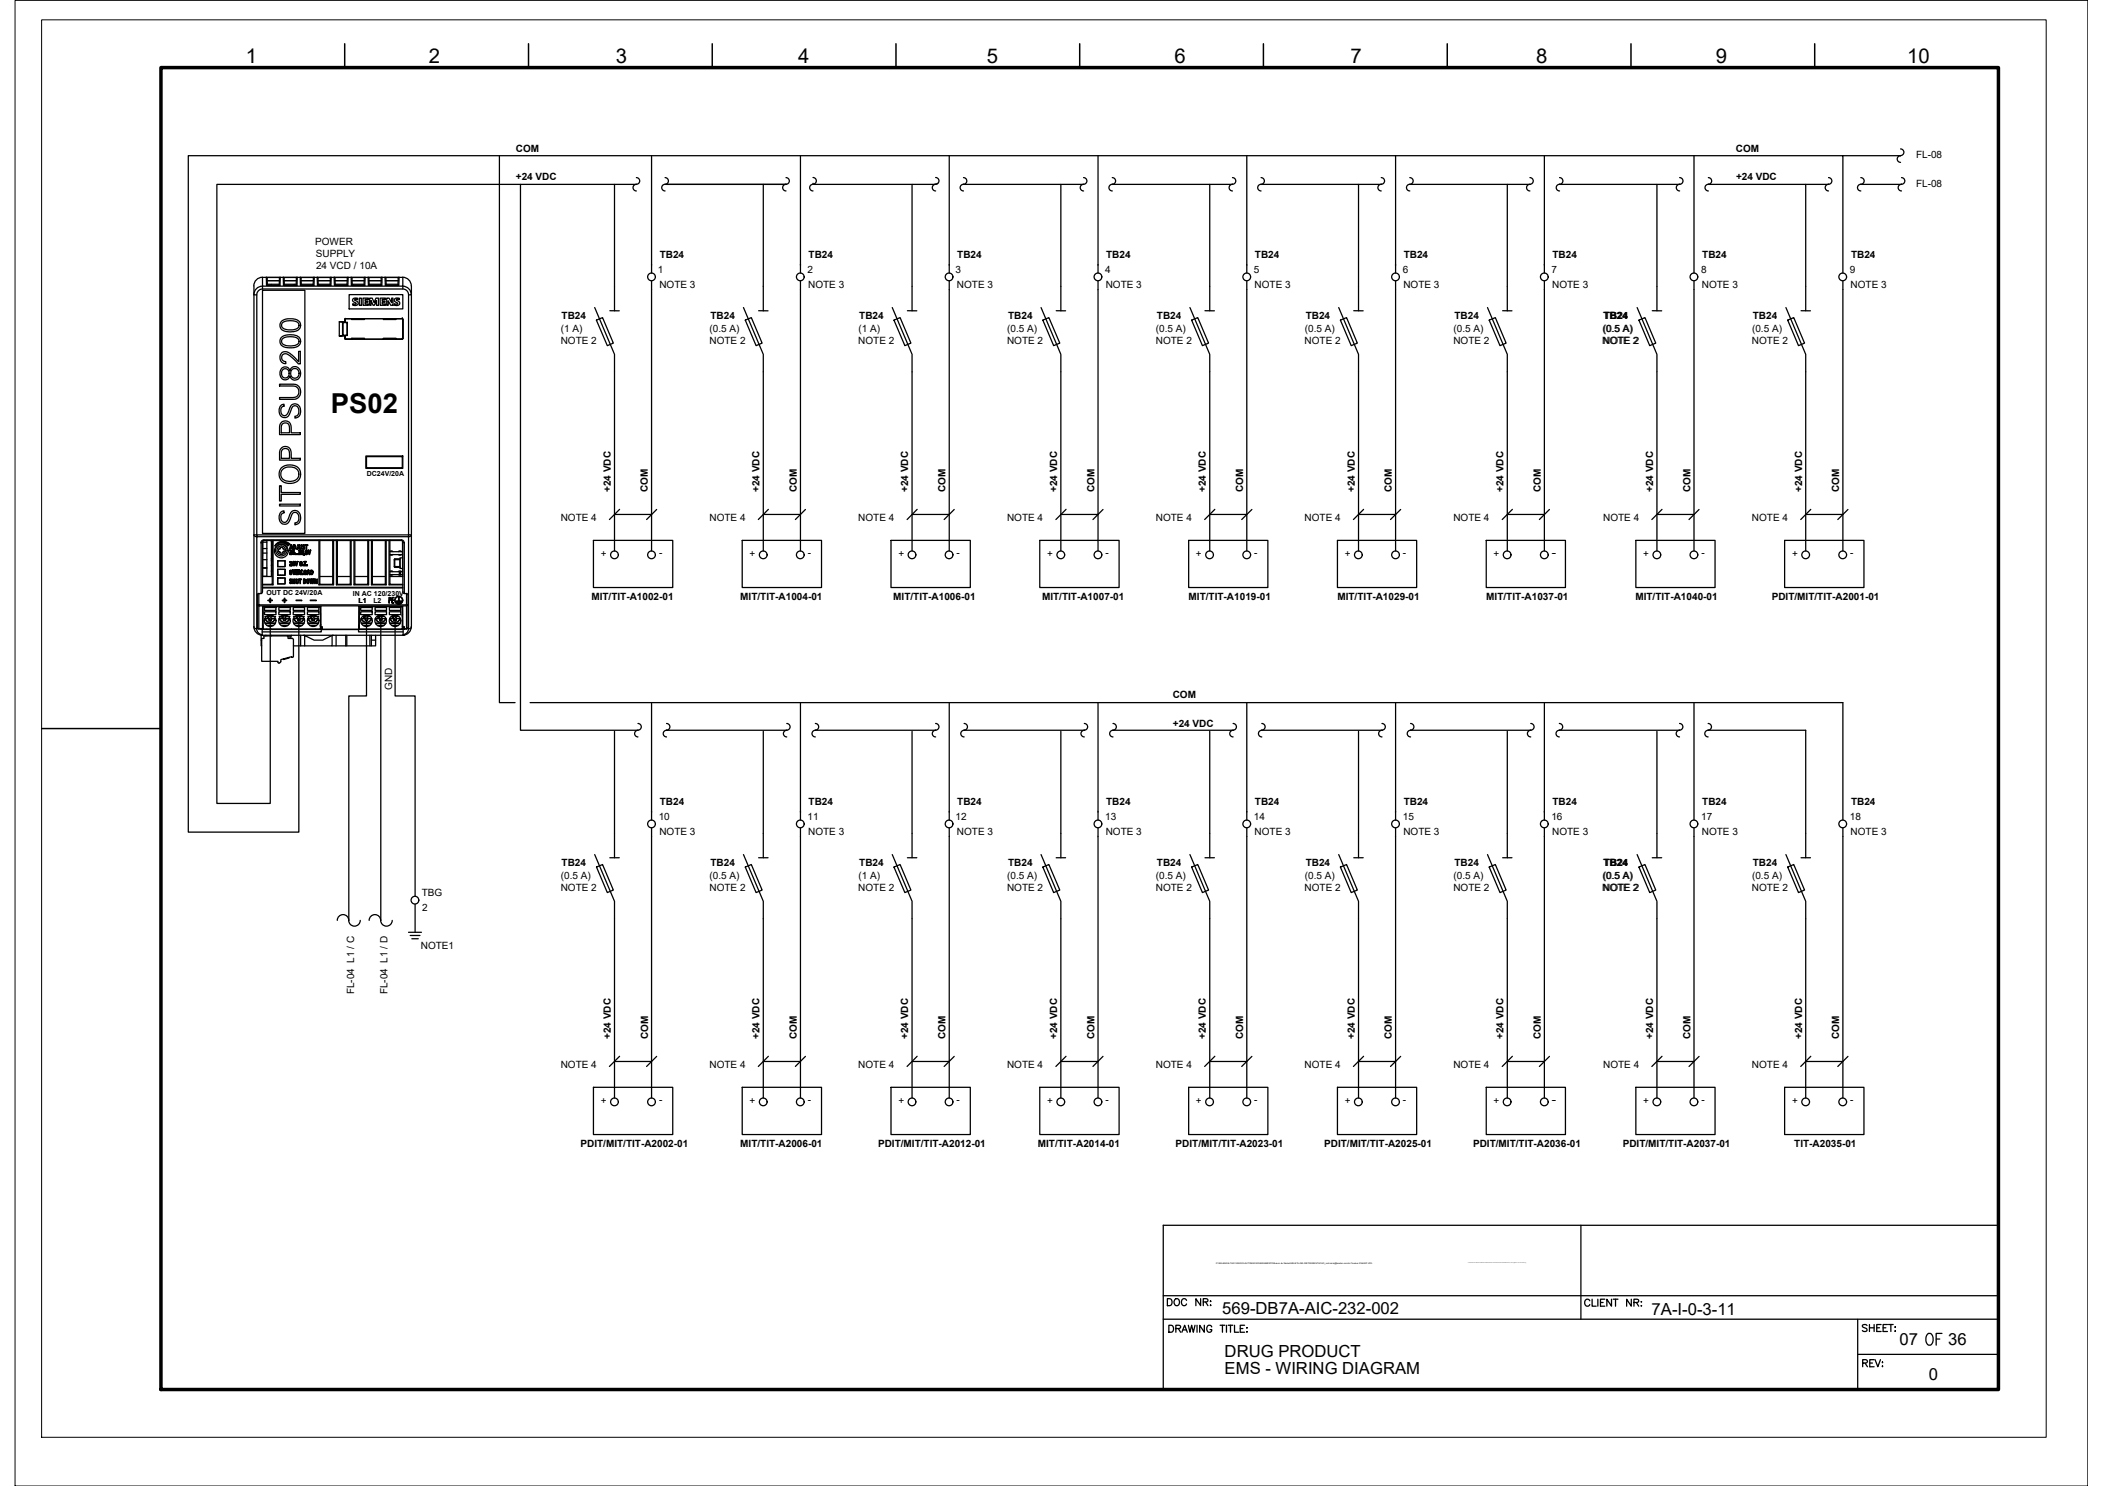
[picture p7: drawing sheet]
<svg xmlns="http://www.w3.org/2000/svg" width="420mm" height="297mm" viewBox="0 0 420 297" stroke-linecap="round" stroke-linejoin="round" font-family="sans-serif">
<defs><g id="words">
<text font-size="5.7" x="384.2" y="270.2">OF</text>
<text font-size="5.5" x="66.1" y="82.5">PS02</text>
<g font-size="4.1">
<text x="49.1" y="12.5">1</text>
<text x="85.7" y="12.5">2</text>
<text x="123.1" y="12.5">3</text>
<text x="159.6" y="12.5">4</text>
<text x="197.2" y="12.5">5</text>
<text x="234.7" y="12.5">6</text>
<text x="269.9" y="12.5">7</text>
<text x="307.1" y="12.5">8</text>
<text x="343" y="12.5">9</text>
<text x="381.2" y="12.5">10</text>
</g>
<g font-size="3.3">
<text x="244.3" y="262.7">569-DB7A-AIC-232-002</text>
<text x="330.1" y="262.8">7A-I-0-3-11</text>
<text x="379.7" y="268.8">07</text>
<text x="389.4" y="268.8">36</text>
<text x="244.8" y="271.2">DRUG PRODUCT</text>
<text x="244.8" y="274.6">EMS - WIRING DIAGRAM</text>
<text x="385.6" y="275.9">0</text>
</g>
<g font-size="2">
<text x="103.1" y="30.4">COM</text>
<text x="347" y="30.4">COM</text>
<text x="383" y="31.7">FL-08</text>
<text x="103.1" y="36">+24 VDC</text>
<text x="347" y="36">+24 VDC</text>
<text x="383" y="37.5">FL-08</text>
<text x="63" y="48.9">POWER</text>
<text x="63.1" y="51.3">SUPPLY</text>
<text x="63.2" y="53.7">24 VCD / 10A</text>
<text x="131.9" y="51.6">TB24</text>
<text x="161.6" y="51.6">TB24</text>
<text x="191.3" y="51.6">TB24</text>
<text x="221.1" y="51.6">TB24</text>
<text x="250.8" y="51.6">TB24</text>
<text x="280.6" y="51.6">TB24</text>
<text x="310.3" y="51.6">TB24</text>
<text x="340.3" y="51.6">TB24</text>
<text x="370" y="51.6">TB24</text>
<text x="131.5" y="54.6">1</text>
<text x="131.8" y="57.6">NOTE 3</text>
<text x="161.4" y="54.6">2</text>
<text x="161.5" y="57.6">NOTE 3</text>
<text x="191" y="54.6">3</text>
<text x="191.3" y="57.6">NOTE 3</text>
<text x="220.9" y="54.6">4</text>
<text x="221" y="57.6">NOTE 3</text>
<text x="250.6" y="54.6">5</text>
<text x="250.8" y="57.6">NOTE 3</text>
<text x="280.4" y="54.6">6</text>
<text x="280.5" y="57.6">NOTE 3</text>
<text x="310.1" y="54.6">7</text>
<text x="310.3" y="57.6">NOTE 3</text>
<text x="340.1" y="54.6">8</text>
<text x="340.2" y="57.6">NOTE 3</text>
<text x="369.8" y="54.6">9</text>
<text x="369.9" y="57.6">NOTE 3</text>
<text x="112.3" y="63.8">TB24</text>
<text x="142" y="63.8">TB24</text>
<text x="171.8" y="63.8">TB24</text>
<text x="201.5" y="63.8">TB24</text>
<text x="231.2" y="63.8">TB24</text>
<text x="261" y="63.8">TB24</text>
<text x="290.7" y="63.8">TB24</text>
<text x="320.5" y="63.8">TB24</text>
<text x="350.4" y="63.8">TB24</text>
<text x="112.1" y="68.8">NOTE 2</text>
<text x="112.1" y="66.4">(1 A)</text>
<text x="141.8" y="68.8">NOTE 2</text>
<text x="141.8" y="66.4">(0.5 A)</text>
<text x="171.6" y="68.8">NOTE 2</text>
<text x="171.6" y="66.4">(1 A)</text>
<text x="201.3" y="68.8">NOTE 2</text>
<text x="201.3" y="66.4">(0.5 A)</text>
<text x="231" y="68.8">NOTE 2</text>
<text x="231.1" y="66.4">(0.5 A)</text>
<text x="260.8" y="68.8">NOTE 2</text>
<text x="260.8" y="66.4">(0.5 A)</text>
<text x="290.5" y="68.8">NOTE 2</text>
<text x="290.6" y="66.4">(0.5 A)</text>
<text x="320.3" y="68.8">NOTE 2</text>
<text x="320.3" y="66.4">(0.5 A)</text>
<text x="350.2" y="68.8">NOTE 2</text>
<text x="350.2" y="66.4">(0.5 A)</text>
<text x="122.1" y="98.3" transform="rotate(-90 122.1 98.3)">+24 VDC</text>
<text x="129.5" y="98.4" transform="rotate(-90 129.5 98.4)">COM</text>
<text x="151.8" y="98.3" transform="rotate(-90 151.8 98.3)">+24 VDC</text>
<text x="159.3" y="98.4" transform="rotate(-90 159.3 98.4)">COM</text>
<text x="181.5" y="98.3" transform="rotate(-90 181.5 98.3)">+24 VDC</text>
<text x="189" y="98.4" transform="rotate(-90 189 98.4)">COM</text>
<text x="211.3" y="98.3" transform="rotate(-90 211.3 98.3)">+24 VDC</text>
<text x="218.8" y="98.4" transform="rotate(-90 218.8 98.4)">COM</text>
<text x="241" y="98.3" transform="rotate(-90 241 98.3)">+24 VDC</text>
<text x="248.5" y="98.4" transform="rotate(-90 248.5 98.4)">COM</text>
<text x="270.8" y="98.3" transform="rotate(-90 270.8 98.3)">+24 VDC</text>
<text x="278.2" y="98.4" transform="rotate(-90 278.2 98.4)">COM</text>
<text x="300.5" y="98.3" transform="rotate(-90 300.5 98.3)">+24 VDC</text>
<text x="308" y="98.4" transform="rotate(-90 308 98.4)">COM</text>
<text x="330.4" y="98.3" transform="rotate(-90 330.4 98.3)">+24 VDC</text>
<text x="337.9" y="98.4" transform="rotate(-90 337.9 98.4)">COM</text>
<text x="360.2" y="98.3" transform="rotate(-90 360.2 98.3)">+24 VDC</text>
<text x="367.6" y="98.4" transform="rotate(-90 367.6 98.4)">COM</text>
<text x="112.1" y="104.1">NOTE 4</text>
<text x="141.8" y="104.1">NOTE 4</text>
<text x="171.6" y="104.1">NOTE 4</text>
<text x="201.3" y="104.1">NOTE 4</text>
<text x="231" y="104.1">NOTE 4</text>
<text x="260.8" y="104.1">NOTE 4</text>
<text x="290.5" y="104.1">NOTE 4</text>
<text x="320.4" y="104.1">NOTE 4</text>
<text x="350.2" y="104.1">NOTE 4</text>
<text x="120.1" y="111.3">+</text>
<text x="131.7" y="111.1">-</text>
<text x="149.8" y="111.3">+</text>
<text x="161.5" y="111.1">-</text>
<text x="179.6" y="111.3">+</text>
<text x="191.2" y="111.1">-</text>
<text x="209.3" y="111.3">+</text>
<text x="221" y="111.1">-</text>
<text x="239.1" y="111.3">+</text>
<text x="250.7" y="111.1">-</text>
<text x="268.8" y="111.3">+</text>
<text x="280.4" y="111.1">-</text>
<text x="298.6" y="111.3">+</text>
<text x="310.2" y="111.1">-</text>
<text x="328.5" y="111.3">+</text>
<text x="340.1" y="111.1">-</text>
<text x="358.2" y="111.3">+</text>
<text x="369.8" y="111.1">-</text>
<text x="118.2" y="120">MIT/TIT-A1002-01</text>
<text x="148" y="120">MIT/TIT-A1004-01</text>
<text x="178.6" y="120">MIT/TIT-A1006-01</text>
<text x="208.3" y="120">MIT/TIT-A1007-01</text>
<text x="237.6" y="120">MIT/TIT-A1019-01</text>
<text x="267.3" y="120">MIT/TIT-A1029-01</text>
<text x="297.1" y="120">MIT/TIT-A1037-01</text>
<text x="326.9" y="120">MIT/TIT-A1040-01</text>
<text x="354.1" y="120">PDIT/MIT/TIT-A2001-01</text>
<text x="78.4" y="137.9" transform="rotate(-90 78.4 137.9)">GND</text>
<text x="234.4" y="139.6">COM</text>
<text x="234.4" y="145.3">+24 VDC</text>
<text x="131.9" y="160.9">TB24</text>
<text x="161.6" y="160.9">TB24</text>
<text x="191.3" y="160.9">TB24</text>
<text x="221.1" y="160.9">TB24</text>
<text x="250.8" y="160.9">TB24</text>
<text x="280.6" y="160.9">TB24</text>
<text x="310.3" y="160.9">TB24</text>
<text x="340.3" y="160.9">TB24</text>
<text x="370" y="160.9">TB24</text>
<text x="131.7" y="163.9">10</text>
<text x="131.8" y="166.9">NOTE 3</text>
<text x="161.4" y="163.9">11</text>
<text x="161.5" y="166.9">NOTE 3</text>
<text x="191" y="163.9">12</text>
<text x="191.3" y="166.9">NOTE 3</text>
<text x="220.9" y="163.9">13</text>
<text x="221" y="166.9">NOTE 3</text>
<text x="250.6" y="163.9">14</text>
<text x="250.8" y="166.9">NOTE 3</text>
<text x="280.4" y="163.9">15</text>
<text x="280.5" y="166.9">NOTE 3</text>
<text x="310.1" y="163.9">16</text>
<text x="310.3" y="166.9">NOTE 3</text>
<text x="340.1" y="163.9">17</text>
<text x="340.2" y="166.9">NOTE 3</text>
<text x="369.8" y="163.9">18</text>
<text x="369.9" y="166.9">NOTE 3</text>
<text x="112.3" y="173.1">TB24</text>
<text x="142" y="173.1">TB24</text>
<text x="171.8" y="173.1">TB24</text>
<text x="201.5" y="173.1">TB24</text>
<text x="231.2" y="173.1">TB24</text>
<text x="261" y="173.1">TB24</text>
<text x="290.7" y="173.1">TB24</text>
<text x="320.5" y="173.1">TB24</text>
<text x="350.4" y="173.1">TB24</text>
<text x="84.3" y="179.1">TBG</text>
<text x="112.1" y="178.2">NOTE 2</text>
<text x="112.1" y="175.8">(0.5 A)</text>
<text x="141.8" y="178.2">NOTE 2</text>
<text x="141.8" y="175.8">(0.5 A)</text>
<text x="171.6" y="178.2">NOTE 2</text>
<text x="171.6" y="175.8">(1 A)</text>
<text x="201.3" y="178.2">NOTE 2</text>
<text x="201.3" y="175.8">(0.5 A)</text>
<text x="231" y="178.2">NOTE 2</text>
<text x="231.1" y="175.8">(0.5 A)</text>
<text x="260.8" y="178.2">NOTE 2</text>
<text x="260.8" y="175.8">(0.5 A)</text>
<text x="290.5" y="178.2">NOTE 2</text>
<text x="290.6" y="175.8">(0.5 A)</text>
<text x="320.3" y="178.2">NOTE 2</text>
<text x="320.3" y="175.8">(0.5 A)</text>
<text x="350.2" y="178.2">NOTE 2</text>
<text x="350.2" y="175.8">(0.5 A)</text>
<text x="84.4" y="182.2">2</text>
<text x="84.1" y="189.8">NOTE1</text>
<text x="70.8" y="198.7" transform="rotate(-90 70.8 198.7)">FL-04 L1 / C</text>
<text x="77.4" y="198.7" transform="rotate(-90 77.4 198.7)">FL-04 L1 / D</text>
<text x="122.1" y="207.7" transform="rotate(-90 122.1 207.7)">+24 VDC</text>
<text x="129.5" y="207.7" transform="rotate(-90 129.5 207.7)">COM</text>
<text x="151.8" y="207.7" transform="rotate(-90 151.8 207.7)">+24 VDC</text>
<text x="159.3" y="207.7" transform="rotate(-90 159.3 207.7)">COM</text>
<text x="181.5" y="207.7" transform="rotate(-90 181.5 207.7)">+24 VDC</text>
<text x="189" y="207.7" transform="rotate(-90 189 207.7)">COM</text>
<text x="211.3" y="207.7" transform="rotate(-90 211.3 207.7)">+24 VDC</text>
<text x="218.8" y="207.7" transform="rotate(-90 218.8 207.7)">COM</text>
<text x="241" y="207.7" transform="rotate(-90 241 207.7)">+24 VDC</text>
<text x="248.5" y="207.7" transform="rotate(-90 248.5 207.7)">COM</text>
<text x="270.8" y="207.7" transform="rotate(-90 270.8 207.7)">+24 VDC</text>
<text x="278.2" y="207.7" transform="rotate(-90 278.2 207.7)">COM</text>
<text x="300.5" y="207.7" transform="rotate(-90 300.5 207.7)">+24 VDC</text>
<text x="308" y="207.7" transform="rotate(-90 308 207.7)">COM</text>
<text x="330.4" y="207.7" transform="rotate(-90 330.4 207.7)">+24 VDC</text>
<text x="337.9" y="207.7" transform="rotate(-90 337.9 207.7)">COM</text>
<text x="360.2" y="207.7" transform="rotate(-90 360.2 207.7)">+24 VDC</text>
<text x="367.6" y="207.7" transform="rotate(-90 367.6 207.7)">COM</text>
<text x="112.1" y="213.5">NOTE 4</text>
<text x="141.8" y="213.5">NOTE 4</text>
<text x="171.6" y="213.5">NOTE 4</text>
<text x="201.3" y="213.5">NOTE 4</text>
<text x="231" y="213.5">NOTE 4</text>
<text x="260.8" y="213.5">NOTE 4</text>
<text x="290.5" y="213.5">NOTE 4</text>
<text x="320.4" y="213.5">NOTE 4</text>
<text x="350.2" y="213.5">NOTE 4</text>
<text x="120.1" y="220.7">+</text>
<text x="131.7" y="220.5">-</text>
<text x="149.8" y="220.7">+</text>
<text x="161.5" y="220.5">-</text>
<text x="179.6" y="220.7">+</text>
<text x="191.2" y="220.5">-</text>
<text x="209.3" y="220.7">+</text>
<text x="221" y="220.5">-</text>
<text x="239.1" y="220.7">+</text>
<text x="250.7" y="220.5">-</text>
<text x="268.8" y="220.7">+</text>
<text x="280.4" y="220.5">-</text>
<text x="298.6" y="220.7">+</text>
<text x="310.2" y="220.5">-</text>
<text x="328.5" y="220.7">+</text>
<text x="340.1" y="220.5">-</text>
<text x="358.2" y="220.7">+</text>
<text x="369.8" y="220.5">-</text>
<text x="116" y="229.3">PDIT/MIT/TIT-A2002-01</text>
<text x="148" y="229.3">MIT/TIT-A2006-01</text>
<text x="175.5" y="229.3">PDIT/MIT/TIT-A2012-01</text>
<text x="207.5" y="229.3">MIT/TIT-A2014-01</text>
<text x="235" y="229.3">PDIT/MIT/TIT-A2023-01</text>
<text x="264.7" y="229.3">PDIT/MIT/TIT-A2025-01</text>
<text x="294.4" y="229.3">PDIT/MIT/TIT-A2036-01</text>
<text x="324.4" y="229.3">PDIT/MIT/TIT-A2037-01</text>
<text x="358.6" y="229.3">TIT-A2035-01</text>
</g>
<g font-size="1.4">
<text x="73.3" y="95.1">DC24V/20A</text>
<text x="53.3" y="119">OUT DC 24V/20A</text>
<text x="70.5" y="119.1">IN AC 120/230V</text>
<text x="71.7" y="120.6">L1</text>
<text x="74.6" y="120.6">L2</text>
</g>
<text font-size=".4" x="243.1" y="252.7">P:\569-BAXALTA\01.ENG\03.AUTOMACAO\ANDAMENTO\Banco de Dados\569-B7A-INS-INSTRUMENTACAO_moliveira@tessler-com-br-Tessler-5164457.JPG</text>
</g></defs>
<!-- layer: G-TTLB-TTLB -->
<path d="M32.2 13.5h367.3v264.3h-367.3z" fill="none" stroke="#000" stroke-width=".7"/>
<!-- layer: G-TTLB-OTLN -->
<path d="M8.3 4h400.7v283.3h-400.7z" fill="none" stroke="#000" stroke-width=".2"/>
<!-- layer: G-TTLB-INDX -->
<path d="M68.9 8.7v4.8M105.6 8.7v4.8M142.4 8.7v4.8M179.1 8.7v4.8M215.8 8.7v4.8M252.5 8.7v4.8M289.3 8.7v4.8M326 8.7v4.8M362.7 8.7v4.8M8.3 145.6h23.9" fill="none" stroke="#000" stroke-width=".3"/>
<!-- layer: LGSP IA4$0$LG_PLOT -->
<path d="M232.5 259h167M316 244.9v18.8M232.5 277.8h167M232.5 263.7h167M371.3 270.7h28.2M371.3 263.7v14.1" fill="none" stroke="#000" stroke-width=".25"/>
<!-- layer: LG_PLOT -->
<g fill="none" stroke="#000" stroke-width=".25">
<path d="M233.3 259.6h.5a.75 .75 0 0 1 .5 .7 .75 .75 0 0 1-.5 .7h-.5zM234.8 259.8l.2-.1a.66 .66 0 0 1 .8 .6 .66 .66 0 0 1-.8 .6l-.3-.4zM237.2 259.9a.52 .52 0 0 0-.6-.3 .52 .52 0 0 0-.4 .5v.4a.52 .52 0 0 0 .4 .5 .52 .52 0 0 0 .6-.3M240 259.6v1.4l-1-1.4v1.4M318.2 259.7v1.4h.8M319.4 259.7v1.4M320.8 259.7h-.9v1.4h.9M322.1 259.7v1.4l-.9-1.4v1.4M322.5 259.7h.9M322.9 259.7v1.4M326.1 259.7v1.4l-1-1.4v1.4M399.5 244.9h-167v32.9"/>
<path d="M233.6 264.9h.5a.75 .75 0 0 1 .5 .7 .75 .75 0 0 1-.5 .7h-.5zM235 265.6l.8-.1 .2-.2-.1-.3-.9-.1v1.4M235.5 265.6l.5 .7M236.2 266.3l.6-1.4 .5 1.4M236.5 265.8h.6M237.5 264.9l.3 1.4 .4-1.4 .3 1.4 .4-1.4M239.3 264.9v1.4M240.5 260.3l.8-.1 .1-.2v-.3l-.9-.1v1.4M240.7 264.9v1.4l-.9-1.4v1.4M241 260.3l.4 .7M241.9 260.1h.2zM241.9 260.9h.2z"/>
<path d="M242.2 265.2a.51 .51 0 0 0-.6-.3 .51 .51 0 0 0-.4 .5v.4a.5 .5 0 0 0 .5 .5 .5 .5 0 0 0 .5-.5h-.3M243.9 264.9h.9M244.3 264.9v1.4M245.2 264.9v1.4M245.5 264.9h.9M246 264.9v1.4M246.8 264.9v1.4h.8M247.9 265.6h.5M248.8 264.9h-.9v1.4h.9M249.2 265.4h.1zM249.2 266.2h.1zM317.8 260a.53 .53 0 0 0-.6-.3 .53 .53 0 0 0-.4 .5v.4a.52 .52 0 0 0 .4 .5 .52 .52 0 0 0 .6-.3"/>
<path d="M319.9 260.4h.5M326.6 260.4l.8-.1 .2-.2-.1-.3-.9-.1v1.4M327.1 260.4l.5 .7M328 260.2h.1zM328 261h.1zM372.3 272.5l.8-.1 .2-.3-.4-.3h-.6v1.4M372.8 272.5l.5 .7M373.2 265l-.3-.2-.6 .2 .1 .3 .7 .3 .1 .2v.2l-.3 .2-.6-.2M373.7 264.8v1.4M373.7 265.4h.9M373.7 272.5h.6M374.6 271.8h-.9v1.4h.9"/>
<path d="M374.6 264.8v1.4M374.8 271.8l.5 1.4 .6-1.4M375.1 265.4h.6M376 264.8h-.9v1.4h.9M376.3 272.3v.1zM376.3 273.1v.1zM376.4 265.4h.6M377.3 264.8h-.9v1.4h.9M377.5 264.8h.9M378 264.8v1.4M378.8 265.3h.1zM378.8 266.1h.1z"/>
</g>
<!-- layer: PDF_EI-CTRL -->
<g fill="none" stroke="#000" stroke-width=".25">
<path d="M50.8 58.8v.1h.5M51.6 58.2l.8-.4h28.1a1.16 1.16 0 0 1 1.2 1.1v48l.5 .1-.5 .3v-.4h-30.4v.4l-.4-.1-.1-.3h.5v-48.1zM52.5 55.4v1.8h28v-1.8M52.5 57.8v-.6a1.73 1.73 0 0 0-1.8 1.7M52.5 58h8.4v48.6h-8.4zM53.3 57h.1M53.3 57.1h2.6M53.4 55.6l-.2-.2 .1 1.7h2.7v-1.7l-.2 .2M53.4 55.6v1.5h2.4l.1-1.5M53.4 56.1h2.4M53.4 56.8h2.4M54.3 57.1h.1"/>
<path d="M56.6 55.4l.2 .2v1.5h2.4v-1.5M56.6 55.4l.1 1.7h2.7v-1.7l-.2 .2M56.7 57h-.1M56.7 57.1h2.6M56.8 56.1h2.4M56.8 56.8h2.4M58.8 57.1h.1M60.1 57h-.1M60.1 57.1h2.6M60.2 56.1h2.4M60.2 56.8h2.4M62.5 57.1h.1"/>
<path d="M62.6 55.6l.2-.2v1.7h-2.8v-1.7l.2 .2v1.5h2.4l.1-1.5M62.7 57.1h.1M63.4 55.4l.2 .2v1.5h2.4v-1.5M63.4 55.4l.1 1.7h2.6l.1-1.7M63.5 57h-.1M63.5 57.1h2.6M63.6 56.1h2.4M63.6 56.8h2.4M63.6 57.1h.1M63.7 57.1h.1M66.1 57.1h.1M66.2 55.4l-.2 .2"/>
<path d="M66.8 55.4l.2 .2v1.5h2.4v-1.5l.2-.2-.1 1.7h-2.7zM66.9 57h-.1M66.9 57.1h2.6M67 56.1h2.4M67 56.8h2.4M69.3 57.1h.1M69.4 57.1h.1M69.8 58.9h10.7v2.9h-10.7zM70.2 55.4l.2 .2v1.5h2.4v-1.5l.2-.2-.1 1.7h-2.7v-1.7M70.3 57h-.1M70.3 57.1h2.6M70.4 56.1h2.4"/>
<path d="M70.4 56.8h2.4M70.5 57.1h.1M70.6 59.7l.4-.1h.5v.3l-.5-.1-.1 .2a.58 .58 0 0 1 .6 .3 .58 .58 0 0 1-.1 .7h-.9v-.3l.6 .1 .1-.1-.1-.2a.52 .52 0 0 1-.5-.2 .52 .52 0 0 1 0-.6zM71.8 59.6h.4v1.4h-.4zM72.6 59.6h1v.3h-.6v.3h.6v.2h-.6v.4h.6v.2h-1zM72.9 57.1h.1M73.7 57h-.1M73.7 57.1h2.6M73.7 55.6l-.2-.2 .1 1.7h2.7l.1-1.7-.2 .2M73.7 55.6l.1 1.5h2.4v-1.5M73.8 56.1h2.4M73.8 56.8h2.4"/>
<path d="M73.9 59.6h.5l.4 .9 .3-.9h.5v1.4h-.4v-.9l-.4 .9h-.2l-.4-.9v.9h-.3zM76 59.6h1v.3h-.6v.3h.6v.2h-.6v.4h.7v.2h-1.1zM76.9 55.4l.2 .2M77 55.4v1.7h2.7l.1-1.7-.2 .2-.1 1.5h-2.3l-.1-1.5M77 57h.1M77 57.1h2.7M77.2 56.1h2.4M77.2 56.8h2.3M77.3 59.6h.5l.5 .9v-.9h.2v1.4h-.4l-.5-.9v.9h-.3zM78.9 59.8l.3-.2h.6v.3h-.6l.1 .2a.54 .54 0 0 1 .6 .7 .54 .54 0 0 1-.9 .2h-.2v-.3l.6 .1 .1-.1-.1-.1a.6 .6 0 0 1-.5-.8zM79.7 57h.1M80.5 57.8v-.6a1.73 1.73 0 0 1 1.7 1.7"/>
<path d="M82.2 58.8v.1h-.5M55.9 76.8h2.2a1.55 1.55 0 0 1 2 1.3 1.55 1.55 0 0 1-1.7 1.7h-2.5v-.3h2.2a1.21 1.21 0 0 0 1.6-1.2 1.21 1.21 0 0 0-1.6-1.1h-2.2zM56.2 67.4a3.1 3.1 0 0 1 3.7 .2 1.41 1.41 0 0 1-.2 1.5 1.41 1.41 0 0 1-1.4 .4 1.9 1.9 0 0 1-2.3-1.1v-.5zM56.2 64.2a3.2 3.2 0 0 1 3.7 .2 1.35 1.35 0 0 1-.1 1.4 1.35 1.35 0 0 1-1.3 .5 1.97 1.97 0 0 1-2.5-1.1v-.5zM56.3 73.6a.97 .97 0 0 1 1.7 .5 1.1 1.1 0 0 1 1.3-.8 1.1 1.1 0 0 1 .8 1.3 1.1 1.1 0 0 1-.8 1.3 1.1 1.1 0 0 1-1.3-.8 1.03 1.03 0 0 1-1.3 .8 1.03 1.03 0 0 1-.7-1.3v-.4zM56.3 70.5a1.66 1.66 0 0 1 2.2 .6l1.2 1.2v-2.1h.3v2.5h-.4l-.2-.3a3.8 3.8 0 0 0-2.5-1.7 .8 .8 0 0 0-.6 .9 .8 .8 0 0 0 .8 .7v.4a1.26 1.26 0 0 1-1.1-.8 1.26 1.26 0 0 1 .3-1.4zM56.4 67.8a2.79 2.79 0 0 1 3.3 .1 .89 .89 0 0 1-.2 .9 .89 .89 0 0 1-.9 .3 2.03 2.03 0 0 1-2.3-.6zM56.4 64.5a2.89 2.89 0 0 1 3.3 .2 .92 .92 0 0 1-1.1 1.2 2.51 2.51 0 0 1-2.2-.5l-.1-.5zM56.6 73.8a.87 .87 0 0 1 1.2 .8 .87 .87 0 0 1-1.2 .8 1.11 1.11 0 0 1 0-1.6zM58.4 73.8a.91 .91 0 0 1 1.4 .9 .91 .91 0 0 1-1.5 .6l-.2-.7v-.4zM67.8 64.3l1.6 .2v2.6M68.5 64.5v2.5z"/>
<path d="M68.5 67l.1 .1M68.5 66.9l.2 .1M68.6 64.4l-.1 .1M68.7 64.5l-.2 .1M68.9 67.7l.2 .1M68.9 63.8l.2-.1-.2 .1M69 64.3v-.5v.6M69 67.1v.1M69.4 67l-1.6 .2v-2.9l1.6 .1v2.7h-.4v.6v-.5h-1.2M69.4 64.4v.1M70.3 63.7h-1.2h11.3h-1.2M70.3 63.7h2.6v.2h-2.6z"/>
<path d="M70.3 67.6h2.6v.2h-2.6zM70.3 67.8h-1.2h11.3h-1.2v-.2h-2.6v.2M72.9 67.8h6.3M72.9 63.7h3.7M76.6 63.7h2.6v.2h-2.6zM80.4 67.8h.1M80.4 63.7h.1M80.5 67.7l-.1 .1M80.5 63.8l-.1-.1 .1 .1M80.5 63.8v3.9zM55.9 97.1h.3v1.4h3.8v.3h-3.8v1.3h-.3zM56.1 81.1l.7-.3v.4a.99 .99 0 0 0-.7 1 .99 .99 0 0 0 .9 .9 3.1 3.1 0 0 0 1-1.7 1.12 1.12 0 0 1 1.4-.6 1.12 1.12 0 0 1 .7 1.3v.4a1.12 1.12 0 0 1-1.2 1.1v-.4a1.05 1.05 0 0 0 .9-1.1 1.05 1.05 0 0 0-1-1 1.47 1.47 0 0 0-.8 1.3 1.16 1.16 0 0 1-1.4 1 1.16 1.16 0 0 1-.8-1.5z"/>
<path d="M56.3 93.5a2.46 2.46 0 0 1 3.7 .7 1.92 1.92 0 0 1-2.3 2.4 1.87 1.87 0 0 1-1.8-1 1.87 1.87 0 0 1 .4-2.1zM56.3 89.5a1.21 1.21 0 0 1 1.4 0 1.21 1.21 0 0 1 .5 1.3v.8h1.8v.4h-4.1v-1.8zM56.3 84.4a1.22 1.22 0 0 1 1.4-.1 1.22 1.22 0 0 1 .5 1.4v.8h1.8v.4h-4.1v-1.8zM56.4 84.8a.9 .9 0 0 1 1.1-.1 .9 .9 0 0 1 .4 1.1v.7h-1.7v-1.1zM56.5 89.8a.95 .95 0 0 1 1.1 .1 .95 .95 0 0 1 .3 1.1v.6h-1.7l.1-1.4zM56.6 93.8a2.07 2.07 0 0 1 3.1 .6 1.6 1.6 0 0 1-2.1 1.8 1.39 1.39 0 0 1-1.4-.9 1.39 1.39 0 0 1 .4-1.5zM73.1 91.2h7.4v2.4h-7.4zM73.3 91.3h7.1v2.2h-7.1zM51.4 118.9v6.5M51.7 118.6l-.3 .3M52.2 108.5v10.1h-.5v2.3h29.6v-2.3h-.5v-10.1M52.5 117.4h28"/>
<path d="M52.5 117.5h28M52.5 115.2h.8M52.5 109.7h.8M52.5 110.6h.8M52.5 113.6h.8M52.5 113.5h.8M52.5 111.9h.8M52.5 108.2v7h1.9M52.5 108.4h.8M52.7 107.9a.55 .55 0 0 0-.5 .6l.3-.2v9.9l-.3 .4M52.8 108l-.3 .3M52.8 107.9h27.4v.1h-27.4z"/>
<path d="M53.3 108v7.2M54 119.6h.1v.4h.3v.1h-.3v.3h-.1v-.3h-.4v-.1h.4zM54.2 113h.2M54.2 111.7l.2 .1M54.3 111.7l.1 .2M54.3 108v7.2M54.4 108.1l-.2 .2M54.4 114.1l-.2 .1M54.4 112.1h-.2M54.4 108.3v3.4M54.4 108.1l-.1 .2M54.4 108l.1 8.8h-2"/>
<path d="M54.5 116.8l.1 .1M54.6 108v8.9h-2.1M55.2 108.7a1.89 1.89 0 0 1 2.7 .1l-.4 .3a1.63 1.63 0 0 0-2.5 0zM55.5 115.5h1.5v1.2h-1.5zM55.5 113.8h1.5v1.2h-1.5zM55.5 112.1h1.5v1.2h-1.5zM55.5 113.2h.1M55.5 112.1h.1M55.5 115h.1M55.5 113.8h.1M55.5 116.7h.1M55.5 115.6h.1"/>
<path d="M55.5 114.6h.1M55.5 114.4h.1M55.5 112.1h1.5v1.1h-1.5zM55.5 115.6h1.5v1.1h-1.5zM55.5 114.2h.1M55.9 100.8h4.1v.3h-4.1zM56 109.4h.5v.3h.3v.6h-.3v.3h-.5v-.3h-.3v-.6h.3zM56 108.4a1.75 1.75 0 0 1 1.5 .6M56 108.5a1.92 1.92 0 0 1 1.8 .3l-.3 .2 .2-.2M56.1 113.2v.1M56.1 113.8h.1M56.1 115h.1"/>
<path d="M56.1 115.5v.1M56.2 102.3l.6-.2v.4a1 1 0 0 0-.7 1 1 1 0 0 0 .9 .9 2.69 2.69 0 0 0 1-1.6 1.12 1.12 0 0 1 1.3-.7 1.12 1.12 0 0 1 .8 1.3v.4a1.15 1.15 0 0 1-1.2 1.1v-.4a1.05 1.05 0 0 0 .9-1.1 1.05 1.05 0 0 0-1-1 1.47 1.47 0 0 0-.8 1.3 1.16 1.16 0 0 1-1.4 1.1 1.16 1.16 0 0 1-.8-1.6zM56.4 113.2v.1M56.4 113.8h.1M56.4 115h.1M56.4 115.5v.1M56.5 108.4l.5 .1 .5 .4M56.8 119.6h.1v.4h.4v.1h-.4v.3h-.1v-.3h-.3v-.1h.3zM57 114.2h.1M57 114.4h.1M57 114.6h.1M57.9 113h.1"/>
<path d="M57.9 110.8h.1M57.9 110.7h.1M57.9 112.4l.1-.1-.1 .1 .2-.1 .2 .2-.4 .6h.5M57.9 114.1a.24 .24 0 0 1 .3-.1 .24 .24 0 0 1 .2 .3v.3a.23 .23 0 0 1-.3 .3 .23 .23 0 0 1-.2-.3zM57.9 108.8a1.95 1.95 0 0 0-2.9 .3M57.9 115.8l.4 .1-.3-.2-.1 .3M58 110l-.1 .1M58 115.8a.34 .34 0 0 0-.1 .3 .34 .34 0 0 0 .4 .2l-.1 .3-.2-.1M58 113h.4zM58 110l-.1 .1h.3l.1 .2-.4 .6 .5-.1M58 116l.4 .4M58 114.3v.4l.3-.1"/>
<path d="M58 110.7h.4zM58 114.8h.2M58 114.1l.3 .1-.1 .6-.2-.1zM58.1 109.5h.2M58.1 109l.2-.1 .2 .9-.2-.8M58.1 108.9l-.2 .9M58.2 109l.1 .5h-.2zM58.3 110.2l-.4 .5zM58.3 112.5l-.4 .5M58.3 116.4l-.4 .1M58.3 108.9h-.2l-.2 .9 .1-.2h.4l.1 .2M58.3 112.4l-.1-.1h-.2a.27 .27 0 0 1 .3 .2 .27 .27 0 0 1-.1 .3l-.2 .3 .4-.1"/>
<path d="M58.3 116l-.2-.1-.1 .2a.25 .25 0 0 1 .4 .3 .25 .25 0 0 1-.4 .2v-.2M58.3 110.1l-.1-.2-.2 .2a.27 .27 0 0 1 .3 .1 .27 .27 0 0 1-.1 .4l-.2 .2 .4-.1M58.4 114.2v.2M58.4 114.1l-.4-.1-.1 .6M58.4 112.8v.1h.3v.2l.2-.2M58.4 110.5l.2-.4-.2 .4M58.5 114l.2 .9h.1l.2-.9M58.6 114h.1M58.5 115.8l.1-.1-.1 1 .1-.5h.3l.1 .5v-.9M58.5 112.8h.2zM58.5 110.5h.2zM58.6 114l.2 .8-.2-.8"/>
<path d="M58.6 114h-.1M58.6 115.8v.4h.3l.1-.5-.1 .1M58.6 116.1h.3M58.7 112.3l-.3 .6M58.7 110l.1-.1h-.1l-.3 .7h.3l.1 .3 .1-.3M58.7 109.9l-.3 .7M58.7 109h.2a.43 .43 0 0 1 .2 .5 .43 .43 0 0 1-.4 .3v-.9a.37 .37 0 0 1 .3 .1 .37 .37 0 0 1 .1 .4M58.7 112.3h.1zM58.7 112.4v.4h-.2zM58.7 110.1v.5h-.2zM58.7 109l.3 .2a.32 .32 0 0 1 0 .4 .32 .32 0 0 1-.3 .1zM58.8 112.3v.5h.1"/>
<path d="M58.8 112.3h-.1M58.8 110v.6l.1-.1M58.8 110.5h.1zM58.8 112.8h.1zM58.9 114l-.2 .7M58.9 114l-.2 .8M58.9 114h.1M59.1 112.3h.1M59 110.7v.2l.1-.2M59 109.4l-.1 .2-.2 .1M59.1 110.7h.1M59.1 112.3l.1 .7"/>
<path d="M59.1 110.7h-.1M59.1 114v.9l.4-.1M59.1 114h.4zM59.2 120h1.1v.1h-1.1zM59.2 115.8l.1-.1-.1 .8a.24 .24 0 0 0 .3 .1 .24 .24 0 0 0 .1-.3v-.5M59.2 114.3h.3zM59.2 114.8h.3zM59.2 113h.1M59.2 116.4l.2 .1 .2-.1M59.3 115.8l.1 .8 .2-.2v-.6M59.3 110.7v.2v-.2M59.3 110.7h.1"/>
<path d="M59.4 109.6h-.1M59.4 112.3l-.2 .7M59.4 112.2l-.2 .8M59.4 112.3h.1M59.5 110.7v.2v-.2M59.5 110.7h.1M59.5 114.4l-.3 .1v.3h.3M59.5 112.3l-.3 .8-.2-.8 .2 .7M59.5 114l-.3 .1v.3l.3-.1M59.5 114h-.4M59.5 109l.1-.1-.1 .7v.1l-.1-.1M59.6 109v.5a.17 .17 0 0 1 0 .3 .17 .17 0 0 1-.2 0 .17 .17 0 0 1 0-.2l.1 .1v-.3"/>
<path d="M59.6 110.8v-.1v.2l.5-.1M59.7 114h.2l.2 .1M59.7 114v.9l.1-.4h.2l.1 .3M59.7 114h.2zM59.7 110v.1M59.7 110v.1h.2l.1 .2-.4 .5M59.8 114.1l.2 .1-.1 .2h-.1zM59.8 110.7h.3zM59.8 115.8l.4-.1h-.4v.2h.2v.8v-.8l.2-.1M59.8 109l.1-.1-.1 .6a.24 .24 0 0 0 .3 .3 .24 .24 0 0 0 .2-.4v-.4M59.8 114l.2 .2-.1 .2M59.9 109v.7l.2 .1 .1-.2 .1-.7-.1 .1"/>
<path d="M59.9 109.4l.1 .3 .2-.2M60 114.4l.1 .4v-.2M60 110.2l-.4 .5zM60 112.3l.3 .1 .1 .4a.22 .22 0 0 1-.2 .3 .22 .22 0 0 1-.3-.3zM60 114.2l-.2 .1M60 114.4l.1 .1M60 114.6h.1M60 112.4l.3 .1-.1 .6-.2-.2zM60.1 110.1l-.2-.2-.2 .2a.27 .27 0 0 1 .4 .1 .27 .27 0 0 1-.2 .4l-.2 .2 .4-.1M60.1 114.2h.1M60.1 114.6h.1M60.2 110.6h.1"/>
<path d="M60.2 110.2a.23 .23 0 0 1 .2-.3 .23 .23 0 0 1 .3 .3M60.2 110.5h.1M60.2 110.2h.1M60.3 114v.9l.3-.1M60.3 114h.1M60.3 110.6v.2a.17 .17 0 0 1 0-.3 .17 .17 0 0 1 .3 0 .17 .17 0 0 1-.1 .3h-.2M60.3 112.5l-.1 .5h-.2v-.4M60.3 114v.8h.3M60.3 114.8h.3zM60.4 112.7l-.1-.4h-.3l-.1 .6M60.4 109.9v.1a.21 .21 0 0 0-.2 .2 .21 .21 0 0 0 .1 .2 .24 .24 0 0 0 0 .4 .24 .24 0 0 0 .3 0 .24 .24 0 0 0-.1-.4l.2-.2-.3-.2M60.4 110.3l.2-.1z"/>
<path d="M60.5 109a.37 .37 0 0 0 .3 .5l-.1 .3-.1-.2M60.5 109h.2l.2 .1-.2-.2-.2 .3M60.6 113v.1v-.1M60.6 110.2l-.1 .1-.2-.1 .1 .2-.1-.2 .2-.1-.1 .3M60.6 109.1l.3 .5M60.6 110.6l-.3 .1M60.6 113h.1M60.6 110.1v.1M60.7 115.8h.2a.44 .44 0 0 1 .2 .5 .44 .44 0 0 1-.4 .4v-1h.1a.34 .34 0 0 1 .3 .6M60.7 110.6l-.1-.2 .1 .2M60.7 115.9h.2M60.7 115.9v.7l.3-.2-.1-.5"/>
<path d="M60.8 114.3v.4l.2 .1M60.8 114.2h.1M60.8 114.1a.23 .23 0 0 1 .3-.1 .23 .23 0 0 1 .1 .3v.3a.23 .23 0 0 1-.2 .3 .23 .23 0 0 1-.2-.3zM60.8 112.3v.8l.1-.4 .3 .4M60.9 112.3h.1M60.8 109.5l-.3 .2M60.9 112.3h-.1M60.9 114.1l.2 .1-.1 .6-.1-.1zM60.9 110.8l-.1 .2M60.9 110.7h.1M60.9 109.1l-.3-.1v.3a.25 .25 0 0 1 .3 .3 .25 .25 0 0 1-.4 .1l.1-.1M60.9 112.7l.3 .4"/>
<path d="M60.9 112.6l.3 .4M61 110.6h.1M61 116.2v.3h-.3M61 110.2a.22 .22 0 0 1 .2-.3 .22 .22 0 0 1 .2 .3M61 109l.5-.1h-.5v.1h.2v.8l.1-.8h.2M61 110.2h.1M61 110.4v.1zM61.1 110.6v.2a.18 .18 0 0 1 0-.3 .18 .18 0 0 1 .2 0 .18 .18 0 0 1 .1 .3h-.3M61.1 112.2l-.2 .4v-.3M61.1 112.3l-.2 .3M61.1 114.2v.5l-.1 .1-.1-.5M61.2 112.3l-.3 .4"/>
<path d="M61.2 114.1l-.2-.1-.2 .2M61.2 114.2v.1M61.2 109.9v.1a.21 .21 0 0 0-.2 .2 .21 .21 0 0 0 .1 .2 .23 .23 0 0 0-.1 .4 .23 .23 0 0 0 .4 0 .23 .23 0 0 0-.1-.4l.1-.2-.2-.2M61.3 116l.2-.3 .2 .1 .1 .2M61.4 113v.1v-.1M61.4 110.2l-.1 .1-.2-.1 .1 .2-.1-.2 .2-.1-.1 .3M61.4 110.2l-.2 .1zM61.4 113h.1M61.4 115.9h.3l.1 .5a.22 .22 0 0 1-.2 .3 .22 .22 0 0 1-.3-.3zM61.4 110.6l-.1 .2-.2-.1M61.4 116.4l.1 .1 .2-.1M61.4 110.1v.1"/>
<path d="M61.4 115.9l.3 .1-.1 .6-.2-.1zM61.5 110.6l-.1-.2 .1 .2M61.5 114.5h.3zM61.6 110l.1-.1 .1 1 .3-.9M61.6 114h.1l.2 .9-.1-.3h-.3l-.1 .3 .2-.9-.2 .9M61.6 114h.1zM61.6 114.1l.2 .5h-.3l.2-.5M61.6 109.9l.2 .8M61.6 110l.2 .8M61.7 114l.2 .8M61.8 110.7v.1M61.9 115.8l.1-.1 .1 1 .2-.7 .3 .7 .2-.9"/>
<path d="M62 115.7l.1 .7M62 115.8l.1 .7 .2-.7M62 109.9l-.2 .8M62 110l-.2 .8M62 120h1.2v.1h-1.2zM62 109.9l.1 .1zM62.1 114a.41 .41 0 0 1 .5 .4 .41 .41 0 0 1-.5 .5v-.9h.1a.37 .37 0 0 1 .4 .5M62.1 116.4v.1M62.2 114.1l.3 .2a.33 .33 0 0 1 0 .3 .33 .33 0 0 1-.3 .2zM62.3 115.7l-.2 .7M62.3 115.7l.1 .1zM62.5 114.4l-.1 .3-.2 .1"/>
<path d="M62.5 116.4v.1M62.7 115.8l-.2 .7-.1-.7M62.7 115.7l-.2 .7-.1-.7M62.7 115.7l.1 .1zM62.9 115.8l.1-.1-.1 1 .1-.7M63 115.8l.3 .7M63 115.7l.3 .7M63.4 115.8v.7M63.4 115.8v.9l-.4-.8M63.8 108v8.9h2.9v-8.9M63.8 116.8l-.1 .1M63.9 108v8.8h2.6v-8.8"/>
<path d="M63.9 115.2h2.6M66.5 116.8l.2 .1M67.2 108v8.9h3v-8.9M67.4 116.8l-.2 .1M67.4 108v8.8h2.7l-.1-8.8M67.4 115.2h2.6M70.1 116.8l.1 .1M70.8 108v8.9h2.9v-8.9M70.9 116.8l-.2 .1M70.9 108v8.8h2.7l-.1-8.8M70.9 115.2h2.6M73.5 116.8l.2 .1"/>
<path d="M74.3 108v8.9h2.9v-8.9M74.4 116.8l-.2 .1M74.4 108v8.8h2.7l-.1-8.8M74.4 115.2h2.6M77.1 116.8l.1 .1M77.7 119.4a.32 .32 0 0 1 .5 .4l-.4 .2-.1 .6zM77.8 108v8.9h2.7M77.8 119.5l.3 .1-.1 .3h-.2zM77.9 116.8l-.1 .1M77.9 110.2l.3-.1 .3 .2M77.9 114.2l.3-.1 .3 .2M77.9 115.2h2.6"/>
<path d="M77.9 108v8.8h2.6M77.9 110.9h2.6M77.9 110.3h2.6M77.9 114.9h2.6M77.9 114.3h2.6M78.3 119.4h.4l-.3 .1v.4h.3l-.3 .1v.5l.3 .1h-.4zM78.5 110.8l-.3 .2-.3-.1M78.5 114.8l-.3 .2-.3-.1M78.8 111.9h1.1M78.8 113.2h1.1M78.9 111.7l-.1 .1 .1 1.6M78.9 111.7h1v1.7h-1z"/>
<path d="M79.6 110.3l.3-.2 .4 .2M79.6 110.8l.3 .2 .4-.2M79.6 114.3l.3-.2 .4 .2M79.6 114.8l.3 .2 .4-.2M79.7 119.4l.1 .7 .5 .1h-1.2l.6-.1zM80.2 108l.3 .3M80.2 107.9a.58 .58 0 0 1 .6 .6M80.5 108.2v7M80.5 111.5h-.6v2.1h.6M80.8 108.5l-.3-.2v9.9l.1 .4h.2M81.2 118.6l.3 .3M81.6 118.9v6.5"/>
<path d="M50.8 125.3l.1 .3 .4 .1v-18.4h30.4v18.4l.4-.1 .1-.3M51.3 125.7a1.15 1.15 0 0 0 1.1 1.2M51.4 125.4l.3 .3h.8M51.4 120.9l.3 .2v-.2h-.3M51.4 125.4l.3 .3M51.7 121.1h29.6v4.6h-.5v-.4h-.3v-4h-8.8v4.5h-7.3v-.5h-.2l-.1-4h-11.6v4.4h-.8zM52.2 125.7l.2 .1v1.2M52.2 125.7v.1M52.2 127v1M52.3 128h-.1v1.1h.1M52.4 125.8h11.8v.5h-11.8M52.5 125.1h.1"/>
<path d="M52.5 124.1h.1M52.5 122.6l.1 .1M52.6 125.3l-.1 .1M52.6 121.3v4.4h11.5v-4.4M52.6 122.4h-.1M52.8 127.3v.3h-.5v4.6h3.3v.2M52.9 121.4h2.3v.6h-2.3zM52.9 122.3h2.3v.6h-2.3zM52.9 127.1l-.2 .2M52.9 123.2h.8h-.4M52.9 127.1h1.4M53 124.5h2.1"/>
<path d="M53 123.6h.1M53 124.7h2M53 127v.1M53 123.6l.6 .7M53.3 125.7v.1M53.3 127v.1M53.4 125h1.3M53.6 123.4v.2M53.7 123.3v.3M53.7 123.6h.1M53.7 123.6l.1 .1h-.8M53.8 123.2h.1"/>
<path d="M53.8 123.2h-.1M53.8 124.1h.4M53.8 123.2l-.1 .1M53.8 123l-.1 .2M53.8 123.1h.1M53.8 123.6v.1M53.8 123.9h.4M53.8 123v.2M53.8 123.8h.1M53.9 123.1l-.1 .1M53.9 123.1h.2M54.1 122.9l-.8 .8h-.3"/>
<path d="M54.1 123.1l.1 .1M54.2 123.1h.1M54.2 123.8h.1M54.2 123l-.1 .1M54.2 123l.2 .2M54.3 127v.1h4v-.1M54.3 125.7v.1M54.3 123.7h.1M54.3 123.2v.1M54.3 123.7l-.1 .4 .2-.4M54.8 123.2l-.5 .1M55 123.6l-.6 .7"/>
<path d="M55 123.7h-.7h.8a1.15 1.15 0 0 1-1.1 .7 1.15 1.15 0 0 1-1.1-.7M55 123.6h.1M55.1 123.2h-.8l-.5 .5v.4l-.1-.4M55.7 121.4h2.3v.6h-2.3zM55.7 122.3h2.3v.6h-2.3zM55.8 123.2h.8h-.5M55.8 124.5h2.2M55.8 123.6h.1M55.9 124.7h2M55.9 123.6l.5 .7M56.1 132.2l-.3 .3-.3-.1M56.2 125h1.3"/>
<path d="M56.4 123.4v.2M56.5 123.3v.3M56.5 123.6h.2M56.5 123.6l.1 .1h-.8M56.5 123.2h.2M56.5 123.6h.1M56.6 123.2h.1M56.7 124.1h.4M56.7 123l-.1 .2M56.7 123.1h.1M56.7 123.6v.1M56.7 123.2l-.1 .1"/>
<path d="M56.7 123.6l-.1 .1M56.7 123.9h.3M56.7 123.8h.1M56.7 123.1v.1M56.8 123.1h.2M56.9 122.9l-.7 .8h-.3M57 123.1l.1 .1M57 123.1h.1M57 123v.1M57.1 123.2v.1M57.1 123.8h.1M57.1 123l.1 .2"/>
<path d="M57.1 123.7h.1M57.1 123.2h.1M57.2 123.7l-.1 .2M57.2 123.7l-.1 .4-.1-.1M57.4 127.1l.2 .2M57.5 131.5v.1l-.8 .2v-.1v.1M57.6 127.1v.5h.8M57.6 123.2l-.4 .1M57.8 131.4v.1l-.3 .1M57.8 123.6l-.5 .7M57.9 123.7h-.7h.7a1.13 1.13 0 0 1-1 .7 1.13 1.13 0 0 1-1.1-.7M57.9 123.6h.1"/>
<path d="M58 123.2h-.8l-.5 .5v.4l-.2-.4M58 127.1v.5M58.1 127.1v.5M58.2 127v.1M58.3 125.7v.1M58.4 127.6l.3 .3v3.3l-.2 .2M58.5 131.4h-.2v-.1l-2.2 .6v.4M58.6 121.4h2.3v.6h-2.3zM58.6 122.3h2.3v.6h-2.3zM58.7 123.2h.8h-.5M58.7 124.5h2.1M58.7 123.6h.1"/>
<path d="M58.7 124.7h2M58.8 123.6l.5 .7M59.1 125h1.3M59.3 123.4v.2M59.4 123.3l.2 .4M59.4 123.2h.1l-.1 .1M59.4 123.6h.1M59.5 124.1h.4M59.5 123.1h.1M59.5 123.6v.1M59.6 123.8h-.1M59.6 123.1l-.1 .1 .1-.2-.1 .2"/>
<path d="M59.6 123.1h.3M59.8 122.9l-.7 .8h-.4h.8l-.1-.1M59.8 123.1l.2 .2M59.9 123.1h.1M59.9 123v.1M59.9 123.8h.1M59.9 123l.2 .2M60 123.7l-.1 .2h-.4M60 123.2h-.1M60.1 127v2.1h-1.4M60.1 123.7l-.2 .1v.3v-.1M60.5 123.2l-.5 .1"/>
<path d="M60.6 127h.2M60.7 123.6l-.6 .7M60.8 123.6h-.1M60.8 123.7h-.8h.8a1.15 1.15 0 0 1-1.1 .7 1.15 1.15 0 0 1-1.1-.7M60.8 123.2h-.7l-.6 .5v.4l-.1-.4M61.4 121.4h2.4v.6h-2.4zM61.4 122.3h2.4v.6h-2.4zM61.5 123.2h.8h-.5M61.5 124.5h2.2M61.6 123.6h.1M61.6 124.7h2M61.6 123.6l.6 .7"/>
<path d="M62 125h1.2M62.1 123.4l.1 .2M62.2 123.6l.2 .1M62.2 123.3l.1 .3M62.3 123.2l.1-.2v.2M62.3 123.6h.1M62.3 123.6h-.1l.2 .1h-.8M62.3 123.2h.1M62.4 123.2h.1M62.4 124.1h.4M62.4 123.2l-.1 .1M62.4 123.1h.1"/>
<path d="M62.4 123.6l-.1 .1M62.4 123.8h.1M62.4 123.9h.4M62.4 123.1v.1M62.5 123.1h.2M62.6 122.9l-.7 .8h-.3M62.7 123.1l.1 .1M62.7 123.1h.1M62.8 123l-.1 .1M62.8 123.8h.1M62.8 123l.1 .2M62.8 123.7h.1"/>
<path d="M62.9 123.2v.1M62.9 123.7l-.1 .4 .1-.4M63 125.7v.1M63.4 123.2l-.5 .1M63.6 123.6l-.6 .7M63.6 123.7h-.7h.7a.76 .76 0 0 1-1 .7 1.15 1.15 0 0 1-1.1-.7M63.6 123.6h.1M63.7 123.2h-.8l-.5 .5v.4l-.1-.4M64.1 124.8l-.1 .4M64.2 125.1l-.1 .1M64.3 125.3v.3h-.2M64.3 125.6h.1"/>
<path d="M64.4 125.8h.1M64.4 125.3v.5h-.2M66.4 127a4.2 4.2 0 0 1-5.5 0v2.1h-.8M66.6 127h-.2v2.1h-5.5M67.2 127v2.1M69.1 127v2.1h-2.7M69.3 129.1h4.9M69.3 127v2.1h-.2M71.7 125.8v.5h8.9M71.7 125.1h.1M71.7 125.8h.1M71.7 124.9l.1 .2"/>
<path d="M71.8 121.3v4.4v-.4M71.8 125.3l-.1 .1M72.1 121.4h2.3v.6h-2.3zM72.1 122.3h2.3v.6h-2.3zM72.2 123.7a1.13 1.13 0 0 0 1 .7 1.13 1.13 0 0 0 1.1-.7h-.8l-.1 .2h-.3M72.2 124.5h2.1M72.2 123.6h.1M72.2 124.7h2.1M72.3 123.6l.5 .7M72.6 125h1.3M72.9 123.6h.1M72.9 123.6v-.3l-.3 .4"/>
<path d="M72.9 123.6l.1 .1M72.9 123.6h-.1l.2 .1h-.8M72.9 123.3h.1M73 123.2h.1M73 123l-.1 .2M73 123.1h.1M73 123.6v.5l-.1-.4M73 124.1h.5M73 123.2l-.1 .1M73.1 123l-.1 .2h-.5M73.1 123.8h-.1M73.1 123.1l-.1 .1z"/>
<path d="M73.3 122.9l-.7 .8 .2-.2v.1M73.3 122.9l-.2 .2h.3M73.4 123.1l.1 .1M73.4 123.1h.1M73.4 123.8h.1M73.4 123v.1M73.4 123.2h.2l-.5 .5M73.5 123l.1 .2M73.5 123.7h.1M73.6 123.7l-.1 .4-.1-.1M73.9 127v2.1M74 123.2l-.4 .1"/>
<path d="M74.2 123.6l-.5 .7M74.2 127v1h.9v-1M74.2 128v1.1h.9v-1.1M74.3 123.6h.1M75 121.4h2.3v.6h-2.3zM75 122.3h2.3v.6h-2.3zM75 123.6h.1M75.1 124.5h2.1M75.1 124.7h2M75.1 123.6l.6 .7M75.5 125h1.3M75.6 123.4l.1 .2"/>
<path d="M75.7 123.3v.3M75.7 123.6h.2M75.8 123.3l-.4 .4M75.8 123.6l.1 .1h-.8M75.8 123.6h.1M75.8 123.3h.1M75.9 123.2h.1M75.9 124.1h.4M75.9 123.6v.5l-.1-.4M75.9 123.2l-.1 .1M75.9 123.1h.3l.1 .1M75.9 123l-.1 .2"/>
<path d="M75.9 123.6v.1M75.9 123.9h.4M75.9 123l-.1 .2h-.4M75.9 123.8h.1M75.9 123.1v.1M76.1 122.9l-.7 .8 .2-.2M76.2 122.9l-.2 .2M76.2 123.1h.1M76.3 123l-.1 .1M76.3 123.8h.1M76.3 123.2l.1 .1M76.3 123l.2 .2"/>
<path d="M76.3 123.7h.1M76.4 123.2h-.1M76.5 123.7l-.2 .4v-.4h.9a1.15 1.15 0 0 1-1.1 .7 1.15 1.15 0 0 1-1.1-.7M76.9 123.2h-.6h.1l-.5 .5M77 123.6l-.5 .7M77.1 123.6h.1M77.8 121.4h2.3v.6h-2.3zM77.8 122.3h2.3v.6h-2.3zM77.9 123.7a1.15 1.15 0 0 0 1.1 .7 1.15 1.15 0 0 0 1-.7M77.9 124.5h2.1M77.9 123.6h.1M78 124.7h2"/>
<path d="M78 123.6l.5 .7M78.3 123.7l.3-.4v.3l.2 .1M78.3 125h1.3M78.6 123.7l.2 .4v-.4M78.6 123.2h.2M78.6 123.6l.1 .1h-.8M78.6 123.6h.1M78.7 123.3h.1M78.7 123.2v.1M78.8 124.1h.4M78.8 123l-.1 .2M78.8 123.1h.1"/>
<path d="M78.8 123.6l-.1 .1M78.8 123.8h.1M78.8 123l-.1 .2h-.5M79 122.9l-.7 .8 .2-.2v.1M79.1 122.9l-.2 .2h.2M79.1 123.1l.1 .1M79.1 123.1h.1M79.1 124l.1 .1M79.1 123v.1M79.2 123.8h.1M79.2 123.2v.1M79.2 123l.1 .2"/>
<path d="M79.2 123.7h.1M79.2 123.2h.1M79.2 123.3l-.4 .4M79.3 120.3l.8 .1zM79.3 123.7l-.1 .4M79.5 120.6h.5zM79.7 123.2l-.4 .1M79.9 123.6l-.5 .7M80 123.6h.1M80 123.7h-.8v.2h-.4M80.4 121.3v4.4h-8.6M80.5 122.8l-.1 .3"/>
<path d="M80.5 125.1l-.1 .1M80.6 125.8h-16.2M80.7 125.3v.3h-.3M80.8 125.3v.5M80.8 125.7l-.2 .1v1.2M81.5 125.4l-.3 .3M81.6 125.4l-.3 .3h-.5M81.6 120.9l-.3 .2v-.2h.3M81.6 125.7a1.15 1.15 0 0 1-1.1 1.2M81.7 186.4h2.5M82 187h1.9M82.3 187.6h1.3"/>
<path d="M83 180.7v5.7"/>
<circle cx="56.2" cy="110.1" r="1.39"/>
<circle cx="56.2" cy="110" r="1.15"/>
<circle cx="56.2" cy="110" r=".86"/>
<circle cx="79.7" cy="120" r=".81"/>
<circle cx="79.7" cy="120" r=".73"/>
<circle cx="79.9" cy="114.6" r=".14"/>
<circle cx="122.8" cy="110.9" r=".77"/>
<circle cx="130.2" cy="110.9" r=".77"/>
<circle cx="152.6" cy="110.9" r=".77"/>
<circle cx="160" cy="110.9" r=".77"/>
<circle cx="182.3" cy="110.9" r=".77"/>
<circle cx="189.7" cy="110.9" r=".77"/>
<circle cx="212" cy="110.9" r=".77"/>
<circle cx="219.5" cy="110.9" r=".77"/>
<circle cx="241.8" cy="110.9" r=".77"/>
<circle cx="249.2" cy="110.9" r=".77"/>
<circle cx="271.5" cy="110.9" r=".77"/>
<circle cx="278.9" cy="110.9" r=".77"/>
<circle cx="301.3" cy="110.9" r=".77"/>
<circle cx="308.7" cy="110.9" r=".77"/>
<circle cx="331.2" cy="110.9" r=".77"/>
<circle cx="338.6" cy="110.9" r=".77"/>
<circle cx="360.9" cy="110.9" r=".77"/>
<circle cx="368.3" cy="110.9" r=".77"/>
<circle cx="54" cy="124.1" r="1.15"/>
<circle cx="56.9" cy="124.1" r="1.15"/>
<circle cx="59.7" cy="124.1" r="1.15"/>
<circle cx="62.6" cy="124.1" r="1.15"/>
<circle cx="73.2" cy="124.1" r="1.15"/>
<circle cx="76.1" cy="124.1" r="1.15"/>
<circle cx="79" cy="124.1" r="1.15"/>
<circle cx="82.9" cy="179.9" r=".77"/>
<circle cx="122.8" cy="220.3" r=".77"/>
<circle cx="130.2" cy="220.3" r=".77"/>
<circle cx="152.6" cy="220.3" r=".77"/>
<circle cx="160" cy="220.3" r=".77"/>
<circle cx="182.3" cy="220.3" r=".77"/>
<circle cx="189.7" cy="220.3" r=".77"/>
<circle cx="212" cy="220.3" r=".77"/>
<circle cx="219.5" cy="220.3" r=".77"/>
<circle cx="241.8" cy="220.3" r=".77"/>
<circle cx="249.2" cy="220.3" r=".77"/>
<circle cx="271.5" cy="220.3" r=".77"/>
<circle cx="278.9" cy="220.3" r=".77"/>
<circle cx="301.3" cy="220.3" r=".77"/>
<circle cx="308.7" cy="220.3" r=".77"/>
<circle cx="331.2" cy="220.3" r=".77"/>
<circle cx="338.6" cy="220.3" r=".77"/>
<circle cx="360.9" cy="220.3" r=".77"/>
<circle cx="368.3" cy="220.3" r=".77"/>
</g>
<!-- layer: PDF_I_DATA -->
<g fill="none" stroke="#000" stroke-width=".25">
<path d="M50.7 57.1a1.69 1.69 0 0 1 1.8-1.7h27.3a1.87 1.87 0 0 1 2.4 1.7M50.8 58.9v66.4M50.8 57.2v1.6M53.3 55.5h2.6M56.7 55.5h2.7M60.1 55.5h2.6M63.5 55.5h2.6M66.9 55.5h2.6M70.3 55.5h2.6M73.7 55.5h2.6M77 55.5h2.7M82.2 58.9v66.4"/>
<path d="M82.2 57.2v1.6M118.6 108h15.9v9.4h-15.9zM122.8 102.8h7.4M123.8 101.8l-2 2.1M131.3 101.8l-2.1 2.1M148.4 108h15.8v9.4h-15.8zM152.6 102.8h7.4M153.6 101.8l-2 2.1M161 101.8l-2 2.1M178.1 108h15.9v9.4h-15.9zM182.3 102.8h7.4M183.3 101.8l-2 2.1"/>
<path d="M190.7 101.8l-2 2.1M207.8 108h15.9v9.4h-15.9zM212 102.8h7.5M213.1 101.8l-2 2.1M220.5 101.8l-2 2.1M237.6 108h15.8v9.4h-15.8zM241.8 102.8h7.4M242.8 101.8l-2 2.1M250.2 101.8l-2 2.1M267.3 108h15.9v9.4h-15.9zM271.5 102.8h7.5M272.6 101.8l-2.1 2.1"/>
<path d="M280 101.8l-2.1 2.1M297.1 108h15.8v9.4h-15.8zM301.3 102.8h7.4M302.3 101.8l-2 2.1M309.7 101.8l-2 2.1M327 108h15.8v9.4h-15.8zM331.2 102.8h7.4M332.2 101.8l-2 2.1M339.6 101.8l-2 2.1M356.7 108h15.9v9.4h-15.9zM360.9 102.8h7.5M362 101.8l-2.1 2.1"/>
<path d="M369.4 101.8l-2.1 2.1M50.7 125.3a1.73 1.73 0 0 0 1.7 1.7M52.4 127h.1M52.4 127h28.2M82.2 125.3a1.73 1.73 0 0 1-1.7 1.7l.4-.1M118.6 217.3h15.9v9.5h-15.9zM122.8 212.2h7.4M123.8 211.1l-2 2.1M131.3 211.2l-2.1 2M148.4 217.3h15.8v9.5h-15.8zM152.6 212.2h7.4M153.6 211.1l-2 2.1"/>
<path d="M161 211.2l-2 2M178.1 217.3h15.9v9.5h-15.9zM182.3 212.2h7.4M183.3 211.1l-2 2.1M190.7 211.2l-2 2M207.8 217.3h15.9v9.5h-15.9zM212 212.2h7.5M213.1 211.1l-2 2.1M220.5 211.2l-2 2M237.6 217.3h15.8v9.5h-15.8zM241.8 212.2h7.4M242.8 211.1l-2 2.1"/>
<path d="M250.2 211.2l-2 2M267.3 217.3h15.9v9.5h-15.9zM271.5 212.2h7.5M272.6 211.1l-2.1 2.1M280 211.2l-2.1 2M297.1 217.3h15.8v9.5h-15.8zM301.3 212.2h7.4M302.3 211.1l-2 2.1M309.7 211.2l-2 2M327 217.3h15.8v9.5h-15.8zM331.2 212.2h7.4M332.2 211.1l-2 2.1"/>
<path d="M339.6 211.2l-2 2M356.7 217.3h15.9v9.5h-15.9zM360.9 212.2h7.5M362 211.1l-2.1 2.1M369.4 211.2l-2.1 2"/>
</g>
<!-- layer: PDF_I_TABS -->
<g fill="none" stroke="#000" stroke-width=".25">
<path d="M122.8 36.9v20.3M127.2 36.9h-83.9v123.7h10.7v-36.5M130.2 31.1v21.9M132.9 36.9h24.2M152.6 36.9v20.3M157.1 36.8h.1M160 31.1v21.9M162.5 36.8h.1M162.7 36.9h24.2M182.3 36.9v20.3M187.4 36.7l-.5 .1M189.7 31.1v21.9"/>
<path d="M192.6 36.9h24M192.6 36.8h.1M212 36.9v20.3M219.5 31.1v21.9M222.3 36.9h24.1M222.3 36.8h.1M241.8 36.9v20.3M246.3 36.8h.1M249.2 31.1v21.9M252.1 36.9h24M271.5 36.9v20.3M276.1 36.8h.1"/>
<path d="M279 31.1v21.9M281.8 36.9h24M301.3 36.9v20.3M308.7 31.1v21.9M311.7 36.9h24M311.7 36.8h.1M331.2 36.9v20.3M335.7 36.8h.1M341.5 36.9h24M341.5 36.8h.1M360.9 36.9v20.3M365.5 36.8h.1"/>
<path d="M372 36.9h8.1M372 36.8h.1M379.9 31.1h.1M380.1 36.8h.1M130.2 57.9v52.2M160 57.9v52.2M189.7 57.9v52.2M219.5 57.9v52.2M249.2 57.9v52.2M279 57.9v52.2M308.7 57.9v52.2M338.6 57.9v52.2"/>
<path d="M368.4 54.6v-23.5h-330.8v135.2h22.1v-42.2M368.4 57.9v52.2M122.8 74.3v35.8M152.6 74.3v35.8M182.3 74.3v35.8M212 74.3v35.8M241.8 74.3v35.8M271.5 74.3v35.8M301.3 74.3v35.8M331.2 74.3v35.8M360.9 74.3v35.8M73.3 124.1v15h-3.6v44.9"/>
<path d="M76.1 124.1v59.9M79 124.1v15h4v40.1M122.8 146.2v20.4M130.2 140.4v21.9M133.3 146h24M152.6 146.2v20.4M160 140.4v21.9M182.3 146.2v20.4M187 146h-24M189.7 140.4v21.9M192.7 146h24M192.7 146h.1"/>
<path d="M212 146.2v20.4M216.7 146h.1M219.5 140.4v21.9M222.5 146h.1M241.8 146.2v20.4M246.5 146h-24M249.2 140.4v21.9M252.2 146h.1M271.5 146.2v20.4M276.3 146h-24.1M279 140.4v21.9M282 146h24"/>
<path d="M282 146h.1M301.3 146.2v20.4M306 146h.1M308.7 140.4v21.9M311.7 146h24M331.2 146.2v20.4M335.7 146h.1M341.4 146h19.5v20.6M341.4 146h.1M368.4 140.4v23.5M130.2 167.2v52.3M160 167.2v52.3"/>
<path d="M189.7 167.2v52.3M219.5 167.2v52.3M249.2 167.2v52.3M279 167.2v52.3M308.7 167.2v52.3M338.6 167.2v52.3M368.4 167.2v52.3M67.4 184a1.15 1.15 0 0 1 1.2-1.2 1.15 1.15 0 0 1 1.1 1.2M69.7 184a1.15 1.15 0 0 0 1.2 1.1 1.15 1.15 0 0 0 1.1-1.1M73.8 184a1.15 1.15 0 0 1 1.1-1.2 1.15 1.15 0 0 1 1.2 1.2M76.1 184a1.15 1.15 0 0 0 1.1 1.1 1.15 1.15 0 0 0 1.2-1.1M122.8 183.6v35.9"/>
<path d="M152.6 183.6v35.9M182.3 183.6v35.9M212 183.6v35.9M241.8 183.6v35.9M271.5 183.6v35.9M301.3 183.6v35.9M331.2 183.6v35.9M360.9 183.6v35.9"/>
</g>
<!-- layer: PDF_I_El_CTRL -->
<g fill="none" stroke="#000" stroke-width=".25">
<path d="M338.6 31.1v23.5M122.8 57.2v4.9M130.2 52.9v1.7M130.2 56.2v1.7M152.6 57.2v4.9M160 52.9v1.7M160 56.2v1.7M182.3 57.2v4.9M189.7 52.9v1.7M189.7 56.2v1.7M212 57.2v4.9M219.5 52.9v1.7"/>
<path d="M219.5 56.2v1.7M241.8 57.2v4.9M249.2 52.9v1.7M249.2 56.2v1.7M271.5 57.2v4.9M279 52.9v1.7M279 56.2v1.7M301.3 57.2v4.9M308.7 52.9v1.7M308.7 56.2v1.7M331.2 57.2v4.9M338.6 56.2v1.7"/>
<path d="M360.9 57.2v4.9M368.4 56.2v1.7M118.9 61.5l3.9 9.3v3.5M119.2 64l1.2-.5 2.2 5.1-1.2 .5zM121.9 62.1h1.9M148.6 61.5l4 9.3v3.5M149 64l1.2-.5 2.1 5.1-1.2 .5zM151.6 62.1h1.9M178.4 61.5l3.9 9.3v3.5M178.7 64l1.2-.5 2.2 5.1-1.2 .5zM181.4 62.1h1.9M208.1 61.5l3.9 9.3v3.5"/>
<path d="M208.4 64l1.3-.5 2.1 5.1-1.2 .5zM211.1 62.1h1.9M237.8 61.5l4 9.3v3.5M238.2 64l1.2-.5 2.2 5.1-1.3 .5zM240.9 62.1h1.8M267.6 61.5l3.9 9.3v3.5M267.9 64l1.3-.5 2.1 5.1-1.2 .5zM270.6 62.1h1.9M297.3 61.5l4 9.3v3.5M297.7 64l1.2-.5 2.2 5.1-1.3 .5zM300.4 62.1h1.8M327.2 61.5l4 9.3v3.5"/>
<path d="M327.6 64l1.2-.5 2.2 5.1-1.2 .5zM330.3 62.1h1.8M357 61.5l3.9 9.3v3.5M357.3 64l1.2-.5 2.2 5.1-1.2 .5zM360 62.1h1.9M338.6 140.4v23.5M118.9 170.8l3.9 9.4v3.4M119.2 173.3l1.2-.5 2.2 5.1-1.2 .5zM121.9 171.5h1.9M122.8 166.6v4.9M130.2 162.2v1.7M130.2 165.5v1.7"/>
<path d="M148.6 170.8l4 9.4v3.4M149 173.3l1.2-.5 2.1 5.1-1.2 .5zM151.6 171.5h1.9M152.6 166.6v4.9M160 162.2v1.7M160 165.5v1.7M178.4 170.8l3.9 9.4v3.4M178.7 173.3l1.2-.5 2.2 5.1-1.2 .5zM181.4 171.5h1.9M182.3 166.6v4.9M189.7 162.2v1.7M189.7 165.5v1.7"/>
<path d="M208.1 170.8l3.9 9.4v3.4M208.4 173.3l1.3-.5 2.1 5.1-1.2 .5zM211.1 171.5h1.9M212 166.6v4.9M219.5 162.2v1.7M219.5 165.5v1.7M237.8 170.8l4 9.4v3.4M238.2 173.3l1.2-.5 2.2 5.1-1.3 .5zM240.9 171.5h1.8M241.8 166.6v4.9M249.2 162.2v1.7M249.2 165.5v1.7"/>
<path d="M267.6 170.8l3.9 9.4v3.4M267.9 173.3l1.3-.5 2.1 5.1-1.2 .5zM270.6 171.5h1.9M271.5 166.6v4.9M279 162.2v1.7M279 165.5v1.7M297.3 170.8l4 9.4v3.4M297.7 173.3l1.2-.5 2.2 5.1-1.3 .5zM300.4 171.5h1.8M301.3 166.6v4.9M308.7 162.2v1.7M308.7 165.5v1.7"/>
<path d="M327.2 170.8l4 9.4v3.4M327.6 173.3l1.2-.5 2.2 5.1-1.2 .5zM330.3 171.5h1.8M331.2 166.6v4.9M338.6 165.5v1.7M357 170.8l3.9 9.4v3.4M357.3 173.3l1.2-.5 2.2 5.1-1.2 .5zM360 171.5h1.9M360.9 166.6v4.9M368.4 165.5v1.7"/>
<circle cx="130.2" cy="55.3" r=".77"/>
<circle cx="160" cy="55.3" r=".77"/>
<circle cx="189.7" cy="55.3" r=".77"/>
<circle cx="219.5" cy="55.3" r=".77"/>
<circle cx="249.2" cy="55.3" r=".77"/>
<circle cx="278.9" cy="55.3" r=".77"/>
<circle cx="308.7" cy="55.3" r=".77"/>
<circle cx="338.6" cy="55.3" r=".77"/>
<circle cx="368.3" cy="55.3" r=".77"/>
<circle cx="130.2" cy="164.7" r=".77"/>
<circle cx="160" cy="164.7" r=".77"/>
<circle cx="189.7" cy="164.7" r=".77"/>
<circle cx="219.5" cy="164.7" r=".77"/>
<circle cx="249.2" cy="164.7" r=".77"/>
<circle cx="278.9" cy="164.7" r=".77"/>
<circle cx="308.7" cy="164.7" r=".77"/>
<circle cx="338.6" cy="164.7" r=".77"/>
<circle cx="368.3" cy="164.7" r=".77"/>
</g>
<!-- layer: I_TABS -->
<g fill="none" stroke="#000" stroke-width=".25">
<path d="M127.2 35.5a.71 .71 0 0 1 .7 .8 .71 .71 0 0 1-1 .6 .67 .67 0 0 0-.4 .7 .67 .67 0 0 0 .7 .6M132.9 35.5a.71 .71 0 0 1 .7 .8 .71 .71 0 0 1-.9 .6 .67 .67 0 0 0-.4 .7 .67 .67 0 0 0 .6 .6M157.1 35.5a.71 .71 0 0 1 .7 .8 .71 .71 0 0 1-.9 .6 .67 .67 0 0 0-.4 .7 .67 .67 0 0 0 .6 .6M162.5 35.5a.67 .67 0 0 1 .7 .6 .67 .67 0 0 1-.7 .7 .68 .68 0 0 0-.7 .7 .68 .68 0 0 0 .7 .7M187 35.5a.67 .67 0 0 1 .7 .6 .67 .67 0 0 1-.7 .7 .68 .68 0 0 0-.6 .7 .68 .68 0 0 0 .6 .7M192.6 35.5a.71 .71 0 0 1 .6 .8 .71 .71 0 0 1-.9 .6 .67 .67 0 0 0-.4 .7 .67 .67 0 0 0 .7 .6M216.6 35.5a.71 .71 0 0 1 .6 .8 .71 .71 0 0 1-.9 .6 .67 .67 0 0 0-.4 .7 .67 .67 0 0 0 .7 .6M222.3 35.5a.71 .71 0 0 1 .7 .8 .71 .71 0 0 1-.9 .6 .67 .67 0 0 0-.4 .7 .67 .67 0 0 0 .6 .6M246.3 35.5a.71 .71 0 0 1 .7 .8 .71 .71 0 0 1-.9 .6 .67 .67 0 0 0-.4 .7 .67 .67 0 0 0 .6 .6M252.1 35.5a.71 .71 0 0 1 .6 .8 .71 .71 0 0 1-.9 .6 .67 .67 0 0 0-.4 .7 .67 .67 0 0 0 .7 .6M276.1 35.5a.71 .71 0 0 1 .6 .8 .71 .71 0 0 1-.9 .6 .67 .67 0 0 0-.4 .7 .67 .67 0 0 0 .7 .6M281.8 35.5a.71 .71 0 0 1 .7 .8 .71 .71 0 0 1-1 .6 .67 .67 0 0 0-.4 .7 .67 .67 0 0 0 .7 .6"/>
<path d="M305.8 35.5a.71 .71 0 0 1 .7 .8 .71 .71 0 0 1-1 .6 .67 .67 0 0 0-.3 .7 .67 .67 0 0 0 .6 .6M311.7 35.5a.71 .71 0 0 1 .7 .8 .71 .71 0 0 1-.9 .6 .67 .67 0 0 0-.4 .7 .67 .67 0 0 0 .6 .6M335.7 35.5a.71 .71 0 0 1 .7 .8 .71 .71 0 0 1-.9 .6 .67 .67 0 0 0-.4 .7 .67 .67 0 0 0 .6 .6M341.5 35.5a.71 .71 0 0 1 .6 .8 .71 .71 0 0 1-.9 .6 .67 .67 0 0 0-.4 .7 .67 .67 0 0 0 .7 .6M365.5 35.5a.71 .71 0 0 1 .7 .8 .71 .71 0 0 1-1 .6 .67 .67 0 0 0-.4 .7 .67 .67 0 0 0 .7 .6M372 35.5a.71 .71 0 0 1 .6 .8 .71 .71 0 0 1-.9 .6 .67 .67 0 0 0-.4 .7 .67 .67 0 0 0 .7 .6M379.9 29.8a.67 .67 0 0 1 .7 .6 .67 .67 0 0 1-.7 .7M379.9 31.1a.67 .67 0 0 0-.7 .7 .67 .67 0 0 0 .7 .7M380.1 35.5a.71 .71 0 0 1 .6 .8 .71 .71 0 0 1-.9 .6 .67 .67 0 0 0-.4 .7 .67 .67 0 0 0 .7 .6M127.5 144.6a.67 .67 0 0 1 .7 .7 .67 .67 0 0 1-.7 .7 .68 .68 0 0 0-.6 .6 .68 .68 0 0 0 .6 .7M133.2 144.6a.67 .67 0 0 1 .7 .7 .67 .67 0 0 1-.7 .7 .68 .68 0 0 0-.6 .6 .68 .68 0 0 0 .6 .7M157.3 144.6a.67 .67 0 0 1 .6 .7 .67 .67 0 0 1-.6 .7 .68 .68 0 0 0-.7 .6 .68 .68 0 0 0 .7 .7"/>
<path d="M163 144.6a.67 .67 0 0 1 .6 .7 .67 .67 0 0 1-.6 .7 .68 .68 0 0 0-.7 .6 .68 .68 0 0 0 .7 .7M187 144.6a.67 .67 0 0 1 .7 .7 .67 .67 0 0 1-.7 .7 .68 .68 0 0 0-.6 .6 .68 .68 0 0 0 .6 .7M192.7 144.6a.67 .67 0 0 1 .7 .7 .67 .67 0 0 1-.7 .7 .68 .68 0 0 0-.7 .6 .68 .68 0 0 0 .7 .7M216.7 144.6a.67 .67 0 0 1 .7 .7 .67 .67 0 0 1-.7 .7 .68 .68 0 0 0-.6 .6 .68 .68 0 0 0 .6 .7M222.5 144.6a.67 .67 0 0 1 .6 .7 .67 .67 0 0 1-.6 .7 .68 .68 0 0 0-.7 .6 .68 .68 0 0 0 .7 .7M246.5 144.6a.67 .67 0 0 1 .6 .7 .67 .67 0 0 1-.6 .7 .68 .68 0 0 0-.7 .6 .68 .68 0 0 0 .7 .7M252.2 144.6a.67 .67 0 0 1 .7 .7 .67 .67 0 0 1-.7 .7 .68 .68 0 0 0-.7 .6 .68 .68 0 0 0 .7 .7M276.2 144.6a.67 .67 0 0 1 .7 .7 .67 .67 0 0 1-.7 .7 .68 .68 0 0 0-.6 .6 .68 .68 0 0 0 .6 .7M282 144.6a.67 .67 0 0 1 .6 .7 .67 .67 0 0 1-.6 .7 .68 .68 0 0 0-.7 .6 .68 .68 0 0 0 .7 .7M306 144.6a.67 .67 0 0 1 .6 .7 .67 .67 0 0 1-.6 .7 .68 .68 0 0 0-.7 .6 .68 .68 0 0 0 .7 .7M311.7 144.6a.67 .67 0 0 1 .7 .7 .67 .67 0 0 1-.7 .7 .68 .68 0 0 0-.7 .6 .68 .68 0 0 0 .7 .7M335.7 144.6a.67 .67 0 0 1 .7 .7 .67 .67 0 0 1-.7 .7 .68 .68 0 0 0-.7 .6 .68 .68 0 0 0 .7 .7"/>
<path d="M341.4 144.6a.67 .67 0 0 1 .7 .7 .67 .67 0 0 1-.7 .7 .68 .68 0 0 0-.6 .6 .68 .68 0 0 0 .6 .7"/>
</g>
<!-- layer: 0 -->
<path d="M99.8 31.1v109.3h3.2M104 36.9v109.1h23.5M368.4 31.1h11.5M106 140.4h262.4" fill="none" stroke="#000" stroke-width=".25"/>
<path d="M3 .1h414.3v296.9h-414.3z" fill="none" stroke="#000" stroke-width=".2"/>
<use href="#words"/>
</svg>
